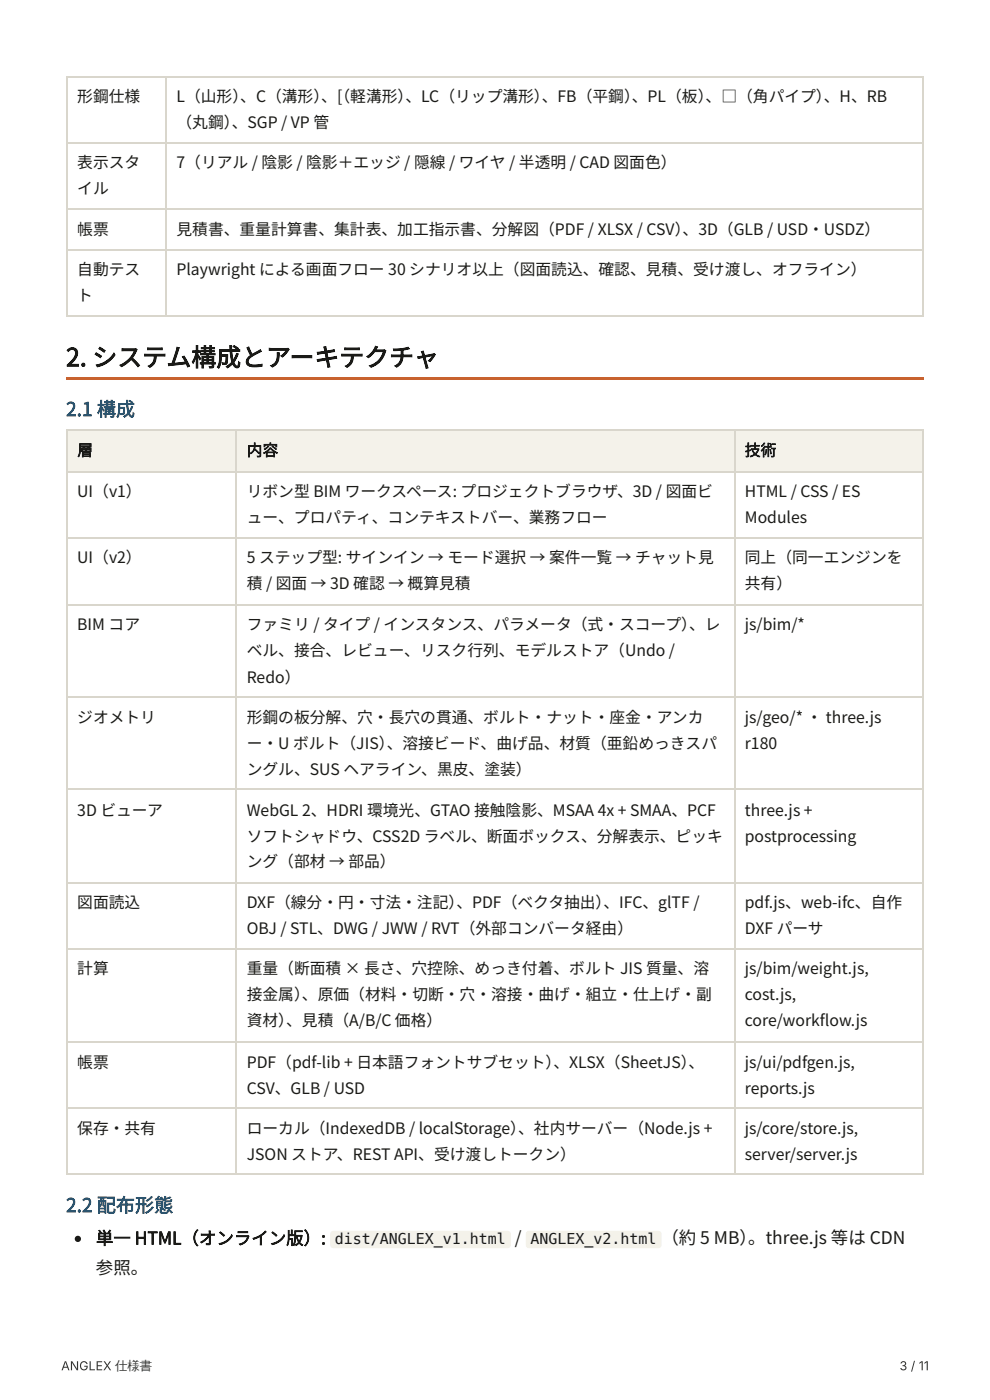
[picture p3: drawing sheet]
<svg xmlns="http://www.w3.org/2000/svg" width="210mm" height="297mm" viewBox="0 0 210 297" stroke-linecap="round" stroke-linejoin="round" font-family="sans-serif">
<defs><g id="words">
<text font-size="5.3" fill="#1a1a17" x="14" y="77.8">2. システム構成とアーキテクチャ</text>
<g font-size="4.1" fill="#1f5f8b">
<text x="14" y="88.4">2.1 構成</text>
<text x="14" y="257.4">2.2 配布形態</text>
</g>
<g font-size="3.7" fill="#1a1a17">
<text x="20.4" y="264.3">単一 HTML（オンライン版）:</text>
<text x="109.3" y="264.3">/</text>
<text x="140.5" y="264.3">（約 5 MB）</text>
<text x="158.9" y="264.3">。three.js 等は CDN</text>
<text x="20.4" y="270.7">参照。</text>
</g>
<g font-size="3.3" fill="#1a1a17">
<text x="16.4" y="21.7">形鋼仕様</text>
<text x="37.5" y="21.7">L（山形）</text>
<text x="51" y="21.7">、C（溝形） [</text>
<text x="68.2" y="21.7">、（軽溝形）</text>
<text x="86.1" y="21.7">、LC（リップ溝形）</text>
<text x="115.1" y="21.7">、FB（平鋼）</text>
<text x="134.2" y="21.7">、PL（板）</text>
<text x="149.8" y="21.7">、□（角パイプ）</text>
<text x="174.9" y="21.7">、H、RB</text>
<text x="37.5" y="27.3">（丸鋼）</text>
<text x="49.2" y="27.3">、SGP / VP 管</text>
<text x="16.4" y="35.7">表示スタ</text>
<text x="37.5" y="35.7">7（リアル / 陰影 / 陰影＋エッジ / 隠線 / ワイヤ / 半透明 / CAD 図面色）</text>
<text x="16.4" y="41.3">イル</text>
<text x="16.4" y="50">帳票</text>
<text x="37.5" y="50">見積書、重量計算書、集計表、加工指示書、分解図（PDF / XLSX / CSV）</text>
<text x="144.9" y="50">、3D（GLB / USD・</text>
<text x="175" y="50">USDZ）</text>
<text x="16.4" y="58.5">自動テス</text>
<text x="37.5" y="58.5">Playwright による画面フロー 30 シナリオ以上（図面読込、確認、見積、受け渡し、オフライン）</text>
<text x="16.4" y="64">ト</text>
<text x="16.4" y="96.8">層</text>
<text x="52.4" y="96.8">内容</text>
<text x="158.2" y="96.8">技術</text>
<text x="16.4" y="105.6">UI（v1）</text>
<text x="52.4" y="105.6">リボン型 BIM ワークスペース: プロジェクトブラウザ、3D / 図面ビ</text>
<text x="158.2" y="105.6">HTML / CSS / ES</text>
<text x="52.4" y="111.1">ュー、プロパティ、コンテキストバー、業務フロー</text>
<text x="158.2" y="111.1">Modules</text>
<text x="16.4" y="119.6">UI（v2）</text>
<text x="52.4" y="119.6">5 ステップ型: サインイン → モード選択 → 案件一覧 → チャット見</text>
<text x="158.2" y="119.6">同上（同一エンジンを</text>
<text x="52.4" y="125.1">積 / 図面 → 3D 確認 → 概算見積</text>
<text x="158.2" y="125.1">共有）</text>
<text x="16.4" y="133.9">BIM コア</text>
<text x="52.4" y="133.9">ファミリ / タイプ / インスタンス、パラメータ（式・</text>
<text x="131.5" y="133.9">スコープ）</text>
<text x="146.3" y="133.9">、レ</text>
<text x="158.2" y="133.9">js/bim/*</text>
<text x="52.4" y="139.4">ベル、接合、レビュー、リスク行列、モデルストア（Undo /</text>
<text x="52.4" y="145">Redo）</text>
<text x="16.4" y="153.5">ジオメトリ</text>
<text x="52.4" y="153.5">形鋼の板分解、穴・</text>
<text x="82.5" y="153.5">長穴の貫通、ボルト・</text>
<text x="116" y="153.5">ナット・</text>
<text x="129.4" y="153.5">座金・</text>
<text x="139.5" y="153.5">アンカ</text>
<text x="158.2" y="153.5">js/geo/* ・</text>
<text x="175.4" y="153.5">three.js</text>
<text x="52.4" y="159">ー・</text>
<text x="59.1" y="159">U ボルト（JIS）</text>
<text x="82.1" y="159">、溶接ビード、曲げ品、材質（亜鉛めっきスパ</text>
<text x="158.2" y="159">r180</text>
<text x="52.4" y="164.6">ングル、SUS ヘアライン、黒皮、塗装）</text>
<text x="16.4" y="173.3">3D ビューア</text>
<text x="52.4" y="173.3">WebGL 2、HDRI 環境光、GTAO 接触陰影、MSAA 4x + SMAA、PCF</text>
<text x="158.2" y="173.3">three.js +</text>
<text x="52.4" y="178.9">ソフトシャドウ、CSS2D ラベル、断面ボックス、分解表示、ピッキ</text>
<text x="158.2" y="178.9">postprocessing</text>
<text x="52.4" y="184.2">ング（部材 → 部品）</text>
<text x="16.4" y="192.9">図面読込</text>
<text x="52.4" y="192.9">DXF（線分・</text>
<text x="71.8" y="192.9">円・</text>
<text x="78.5" y="192.9">寸法・</text>
<text x="88.5" y="192.9">注記）</text>
<text x="96.9" y="192.9">、PDF（ベクタ抽出）</text>
<text x="128.2" y="192.9">、IFC、glTF /</text>
<text x="158.2" y="192.9">pdf.js、web-ifc、自作</text>
<text x="52.4" y="198.4">OBJ / STL、DWG / JWW / RVT（外部コンバータ経由）</text>
<text x="158.2" y="198.4">DXF パーサ</text>
<text x="16.4" y="206.9">計算</text>
<text x="52.4" y="206.9">重量（断面積 × 長さ、穴控除、めっき付着、ボルト JIS 質量、溶</text>
<text x="158.2" y="206.9">js/bim/weight.js,</text>
<text x="52.4" y="212.5">接金属）</text>
<text x="64.1" y="212.5">、原価（材料・</text>
<text x="87.6" y="212.5">切断・</text>
<text x="97.6" y="212.5">穴・</text>
<text x="104.3" y="212.5">溶接・</text>
<text x="114.4" y="212.5">曲げ・</text>
<text x="124.4" y="212.5">組立・</text>
<text x="134.4" y="212.5">仕上げ・</text>
<text x="147.8" y="212.5">副</text>
<text x="158.2" y="212.5">cost.js,</text>
<text x="52.4" y="218">資材）</text>
<text x="60.8" y="218">、見積（A/B/C 価格）</text>
<text x="158.2" y="218">core/workfow.js</text>
<text x="174.1" y="218">l</text>
<text x="16.4" y="226.7">帳票</text>
<text x="52.4" y="226.7">PDF（pdf-lib + 日本語フォントサブセット）</text>
<text x="117.5" y="226.7">、XLSX（SheetJS）</text>
<text x="146.2" y="226.7">、</text>
<text x="158.2" y="226.7">js/ui/pdfgen.js,</text>
<text x="52.4" y="232.3">CSV、GLB / USD</text>
<text x="158.2" y="232.3">reports.js</text>
<text x="16.4" y="240.8">保存・</text>
<text x="26.5" y="240.8">共有</text>
<text x="52.4" y="240.8">ローカル（IndexedDB / localStorage）</text>
<text x="110" y="240.8">、社内サーバー（Node.js +</text>
<text x="158.2" y="240.8">js/core/store.js,</text>
<text x="52.4" y="246.3">JSON ストア、REST API、受け渡しトークン）</text>
<text x="158.2" y="246.3">server/server.js</text>
</g>
<g font-size="3.2" fill="#1a1a17">
<text x="71.1" y="264.3">dist/ANGLEX_v1.html</text>
<text x="112.7" y="264.3">ANGLEX_v2.html</text>
</g>
<g font-size="2.6" fill="#343434">
<text x="13" y="291">ANGLEX 仕様書</text>
<text x="191" y="291">3 / 11</text>
</g>
</g></defs>
<path d="M14 16.3h182.1M14.2 16.1v51.1M35.3 16.1v51.1M195.9 16.1v51.1M14 30.3h182.1M14 44.3h182.1M14 53h182.1M14 67.1h182.1" fill="none" stroke="#d9d6cc" stroke-width=".26"/>
<path d="M14 80.2h182.1v.5h-182.1z" fill="#c8622f"/>
<g fill="#f4f2ea">
<path d="M14.3 91.5h36v8.5h-36z"/>
<path d="M50.3 91.5h105.5v8.5h-105.5z"/>
<path d="M155.8 91.5h40.3v8.5h-40.3z"/>
</g>
<g fill="none" stroke="#d9d6cc" stroke-width=".26">
<path d="M14 91.4h182.1M14.2 91.3v158.2M50.1 91.3v158.2M156 91.3v158.2M195.9 91.3v158.2M14 100.1h182.1M14 114.2h182.1M14 128.5h182.1M14 148h182.1M14 167.6h182.1M14 187.5h182.1M14 201.5h182.1"/>
<path d="M14 221.3h182.1M14 235.3h182.1M14 249.4h182.1"/>
</g>
<circle cx="16.5" cy="263.1" r=".66" fill="#1a1a17"/>
<g fill="#f4f2ea">
<path d="M70.3 261.6l.5-.2h37a.71 .71 0 0 1 .7 .7v2.3a.71 .71 0 0 1-.7 .7h-37a.71 .71 0 0 1-.7-.7v-2.3z"/>
<path d="M111.9 261.6l.5-.2h27.4a.71 .71 0 0 1 .7 .7v2.3a.71 .71 0 0 1-.7 .7h-27.4a.71 .71 0 0 1-.7-.7v-2.3z"/>
</g>
<use href="#words"/>
</svg>
